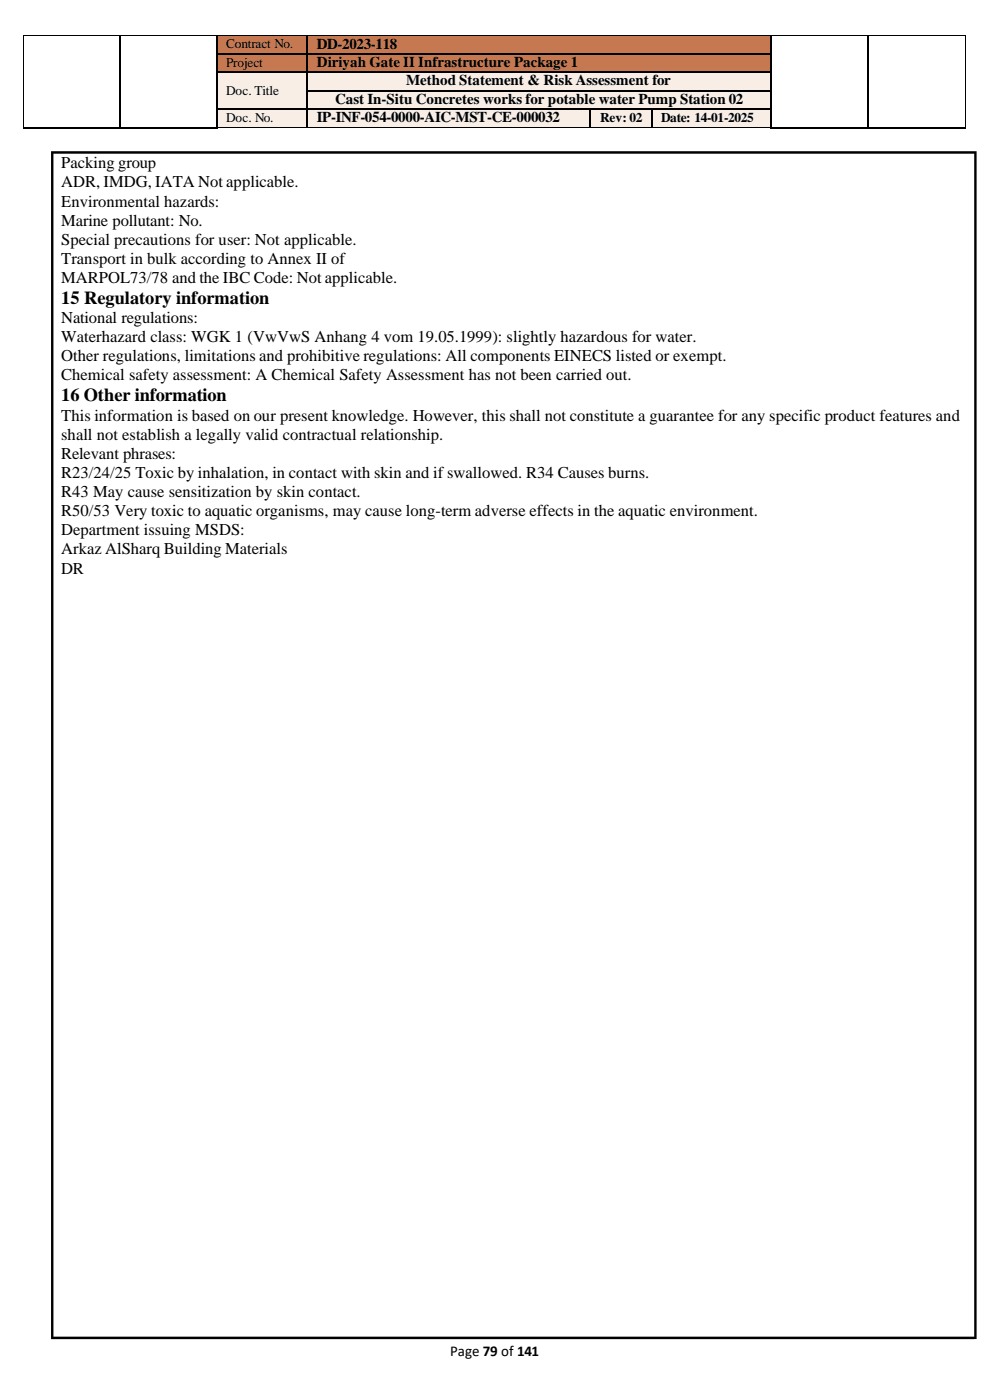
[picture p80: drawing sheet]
<svg xmlns="http://www.w3.org/2000/svg" width="210mm" height="297mm" viewBox="0 0 210 297" stroke-linecap="round" stroke-linejoin="round" font-family="sans-serif">
<defs><g id="words">
<g font-size="3.9">
<text x="13" y="64.6">15 Regulatory information</text>
<text x="13" y="85.1">16 Other information</text>
</g>
<g font-size="3.5">
<text x="13" y="35.7">Packing group</text>
<text x="13" y="39.8">ADR, IMDG, IATA Not applicable.</text>
<text x="13" y="43.9">Environmental hazards:</text>
<text x="13" y="47.9">Marine pollutant: No.</text>
<text x="13" y="52">Special precautions for user: Not applicable.</text>
<text x="13" y="56.1">Transport in bulk according to Annex II of</text>
<text x="13" y="60.2">MARPOL73/78 and the IBC Code: Not applicable.</text>
<text x="13" y="68.6">National regulations:</text>
<text x="13" y="72.7">Waterhazard class: WGK 1 (VwVwS Anhang 4 vom 19.05.1999): slightly hazardous for water.</text>
<text x="13" y="76.7">Other regulations, limitations and prohibitive regulations: All components EINECS listed or exempt.</text>
<text x="13" y="80.8">Chemical safety assessment: A Chemical Safety Assessment has not been carried out.</text>
<text x="13" y="89.3">This information is based on our present knowledge. However, this shall not constitute a guarantee for any specific product features and</text>
<text x="13" y="93.3">shall not establish a legally valid contractual relationship.</text>
<text x="13" y="97.4">Relevant phrases:</text>
<text x="13" y="101.4">R23/24/25 Toxic by inhalation, in contact with skin and if swallowed. R34 Causes burns.</text>
<text x="13" y="105.5">R43 May cause sensitization by skin contact.</text>
<text x="13" y="109.6">R50/53 Very toxic to aquatic organisms, may cause long-term adverse effects in the aquatic environment.</text>
<text x="13" y="113.6">Department issuing MSDS:</text>
<text x="13" y="117.7">Arkaz AlSharq Building Materials</text>
<text x="13" y="121.8">DR</text>
</g>
<g font-size="3.2">
<text x="67.2" y="10.3">DD-2023-118</text>
<text x="67.2" y="14.2">Diriyah Gate II Infrastructure Package 1</text>
<text x="71.1" y="22">Cast In-Situ Concretes works for potable water Pump Station 02</text>
<text x="86.2" y="18.1">Method Statement &amp; Risk Assessment for</text>
<text x="67.2" y="26">IP-INF-054-0000-AIC-MST-CE-000032</text>
<text x="95.5" y="287.9">Page 79 of 141</text>
</g>
<g font-size="2.8">
<text x="48" y="10.3">Contract No.</text>
<text x="48" y="14.2">Project</text>
<text x="48" y="20.2">Doc. Title</text>
<text x="48" y="26">Doc. No.</text>
<text x="127.3" y="26">Rev: 02</text>
<text x="140.3" y="26">Date: 14-01-2025</text>
</g>
</g></defs>
<g fill="#c67850">
<path d="M46.1 7.7h18.9v3.6h-18.9z" fill-rule="evenodd"/>
<path d="M46.1 7.7h18.9v3.2h-18.9z" fill-rule="evenodd"/>
<path d="M65.3 7.7h98.2v3.6h-98.2z" fill-rule="evenodd"/>
<path d="M65.3 7.7h98.2v3.3h-98.2z" fill-rule="evenodd"/>
</g>
<g fill="#000">
<path d="M4.9 7.5h.1v.2h-.1z" fill-rule="evenodd"/>
<path d="M4.9 7.5h.1v.2h-.1z" fill-rule="evenodd"/>
<path d="M25.3 7.5h.2v.2h-.2z" fill-rule="evenodd"/>
<path d="M45.8 7.5h.2v.2h-.2z" fill-rule="evenodd"/>
<path d="M65.1 7.5h.2v.2h-.2z" fill-rule="evenodd"/>
<path d="M163.5 7.5h.2v.2h-.2z" fill-rule="evenodd"/>
<path d="M184.1 7.5h.2v.2h-.2z" fill-rule="evenodd"/>
<path d="M204.7 7.5h.2v.2h-.2z" fill-rule="evenodd"/>
<path d="M204.7 7.5h.2v.2h-.2z" fill-rule="evenodd"/>
</g>
<path d="M5 7.7v3.6M5 7.6h20.3M25.5 7.6h20.3M46 7.6h19.1M65.3 7.6h98.2M163.7 7.6h20.4M184.3 7.6h20.4M204.8 7.7v3.6" fill="none" stroke="#000" stroke-width=".21"/>
<path d="M25.5 7.7v3.6M45.9 7.7v3.6M65.2 7.7v3.6M163.7 7.7v3.6M184.3 7.7v3.6" fill="none" stroke="#000" stroke-width=".25"/>
<g fill="#c67850">
<path d="M46.1 11.6h18.9v3.6h-18.9z" fill-rule="evenodd"/>
<path d="M46.1 11.6h18.9v3.3h-18.9z" fill-rule="evenodd"/>
<path d="M65.3 11.6h98.2v3.6h-98.2z" fill-rule="evenodd"/>
<path d="M65.3 11.6h98.2v3.3h-98.2z" fill-rule="evenodd"/>
</g>
<g fill="#000">
<path d="M4.9 11.3h.1v.3h-.1z" fill-rule="evenodd"/>
<path d="M25.3 11.3h.3v.3h-.3z" fill-rule="evenodd"/>
<path d="M45.8 11.3h.3v.3h-.3z" fill-rule="evenodd"/>
<path d="M65.1 11.3h.2v.3h-.2z" fill-rule="evenodd"/>
<path d="M163.5 11.3h.3v.3h-.3z" fill-rule="evenodd"/>
<path d="M184.1 11.3h.3v.3h-.3z" fill-rule="evenodd"/>
<path d="M204.7 11.3h.2v.3h-.2z" fill-rule="evenodd"/>
</g>
<path d="M25.5 11.6v3.6M45.9 11.6v3.6M46.1 11.4h19M65.2 11.6v3.6M65.3 11.4h98.2M163.7 11.6v3.6M184.3 11.6v3.6" fill="none" stroke="#000" stroke-width=".25"/>
<path d="M5 11.6v3.6M204.8 11.6v3.6" fill="none" stroke="#000" stroke-width=".21"/>
<g fill="#f8eee6">
<path d="M46.1 15.5h18.9v7.5h-18.9z" fill-rule="evenodd"/>
<path d="M46.1 15.5h18.9v5.3h-18.9z" fill-rule="evenodd"/>
<path d="M65.3 15.5h98.2v3.6h-98.2z" fill-rule="evenodd"/>
<path d="M65.3 15.5h98.2v3.3h-98.2z" fill-rule="evenodd"/>
</g>
<g fill="#000">
<path d="M4.9 15.2h.1v.3h-.1z" fill-rule="evenodd"/>
<path d="M25.3 15.2h.3v.3h-.3z" fill-rule="evenodd"/>
<path d="M45.8 15.2h.3v.3h-.3z" fill-rule="evenodd"/>
<path d="M65.1 15.2h.2v.3h-.2z" fill-rule="evenodd"/>
<path d="M163.5 15.2h.3v.3h-.3z" fill-rule="evenodd"/>
<path d="M184.1 15.2h.3v.3h-.3z" fill-rule="evenodd"/>
<path d="M204.7 15.2h.2v.3h-.2z" fill-rule="evenodd"/>
</g>
<path d="M25.5 15.5v3.6M45.9 15.5v3.6M46.1 15.4h19M65.2 15.5v3.6M65.3 15.4h98.2M163.7 15.5v3.6M184.3 15.5v3.6" fill="none" stroke="#000" stroke-width=".25"/>
<path d="M5 15.5v3.6M204.8 15.5v3.6" fill="none" stroke="#000" stroke-width=".21"/>
<g fill="#f8eee6">
<path d="M65.3 19.3h98.2v3.7h-98.2z" fill-rule="evenodd"/>
<path d="M65.3 19.3h98.2v3.4h-98.2z" fill-rule="evenodd"/>
</g>
<g fill="#000">
<path d="M4.9 19.1h.1v.2h-.1z" fill-rule="evenodd"/>
<path d="M25.3 19.1h.3v.2h-.3z" fill-rule="evenodd"/>
<path d="M45.8 19.1h.3v.2h-.3z" fill-rule="evenodd"/>
<path d="M65.1 19.1h.2v.2h-.2z" fill-rule="evenodd"/>
<path d="M163.5 19.1h.3v.2h-.3z" fill-rule="evenodd"/>
<path d="M184.1 19.1h.3v.2h-.3z" fill-rule="evenodd"/>
<path d="M204.7 19.1h.2v.2h-.2z" fill-rule="evenodd"/>
</g>
<path d="M25.5 19.3v3.7M45.9 19.3v3.7M65.2 19.3v3.7M65.3 19.2h98.2M163.7 19.3v3.7M184.3 19.3v3.7" fill="none" stroke="#000" stroke-width=".25"/>
<path d="M5 19.3v3.7M204.8 19.3v3.7" fill="none" stroke="#000" stroke-width=".21"/>
<g fill="#f8eee6">
<path d="M46.1 23.3h18.9v3.7h-18.9z" fill-rule="evenodd"/>
<path d="M46.1 23.3h18.9v3.3h-18.9z" fill-rule="evenodd"/>
<path d="M65.3 23.3h59.8v3.7h-59.8z" fill-rule="evenodd"/>
<path d="M65.3 23.3h59.8v3.3h-59.8z" fill-rule="evenodd"/>
<path d="M125.3 23.3h12.8v3.7h-12.8z" fill-rule="evenodd"/>
<path d="M125.3 23.3h12.8v3.3h-12.8z" fill-rule="evenodd"/>
<path d="M138.4 23.3h25.1v3.7h-25.1z" fill-rule="evenodd"/>
<path d="M138.4 23.3h25.1v3.3h-25.1z" fill-rule="evenodd"/>
</g>
<g fill="#000">
<path d="M4.9 23h.1v.3h-.1z" fill-rule="evenodd"/>
<path d="M25.3 23h.3v.3h-.3z" fill-rule="evenodd"/>
<path d="M25.3 27h.3v.2h-.3z" fill-rule="evenodd"/>
<path d="M45.8 23h.3v.3h-.3z" fill-rule="evenodd"/>
<path d="M45.8 27h.3v.2h-.3z" fill-rule="evenodd"/>
<path d="M45.8 27h.3v.2h-.3z" fill-rule="evenodd"/>
<path d="M65.1 23h.2v.3h-.2z" fill-rule="evenodd"/>
<path d="M65.1 27h.2v.1h-.2z" fill-rule="evenodd"/>
<path d="M125.1 23h.3v.3h-.3z" fill-rule="evenodd"/>
<path d="M125.1 27h.2v.1h-.2z" fill-rule="evenodd"/>
<path d="M138.1 23h.3v.3h-.3z" fill-rule="evenodd"/>
<path d="M138.1 27h.2v.1h-.2z" fill-rule="evenodd"/>
<path d="M163.5 23h.3v.3h-.3z" fill-rule="evenodd"/>
<path d="M163.5 27h.3v.2h-.3z" fill-rule="evenodd"/>
<path d="M163.5 27h.3v.2h-.3z" fill-rule="evenodd"/>
<path d="M184.1 23h.3v.3h-.3z" fill-rule="evenodd"/>
<path d="M184.1 27h.3v.2h-.3z" fill-rule="evenodd"/>
<path d="M204.7 23h.2v.3h-.2z" fill-rule="evenodd"/>
<path d="M204.7 27h.2v.2h-.2z" fill-rule="evenodd"/>
<path d="M10.8 32.1h195.9v.5h-195.4v251.2h195.4v-251.7h.5v252.2h-196.4z" fill-rule="evenodd"/>
</g>
<g fill="none" stroke="#000" stroke-width=".25">
<path d="M4.9 27.1h20.4M25.5 23.3v3.7M25.6 27.1h20.2M45.9 23.3v3.7M46.1 23.2h19M65.2 23.3v3.7M65.3 23.2h59.8M125.2 23.3v3.7M125.4 23.2h12.7M138.2 23.3v3.7M138.4 23.2h25.1M163.7 23.3v3.7"/>
<path d="M163.8 27.1h20.3M184.3 23.3v3.7M184.4 27.1h20.3"/>
</g>
<path d="M5 23.3v3.7M46.1 27.1h19M65.3 27.1h59.8M125.3 27.1h12.8M138.3 27.1h25.2M204.8 23.3v3.7" fill="none" stroke="#000" stroke-width=".21"/>
<use href="#words"/>
</svg>
